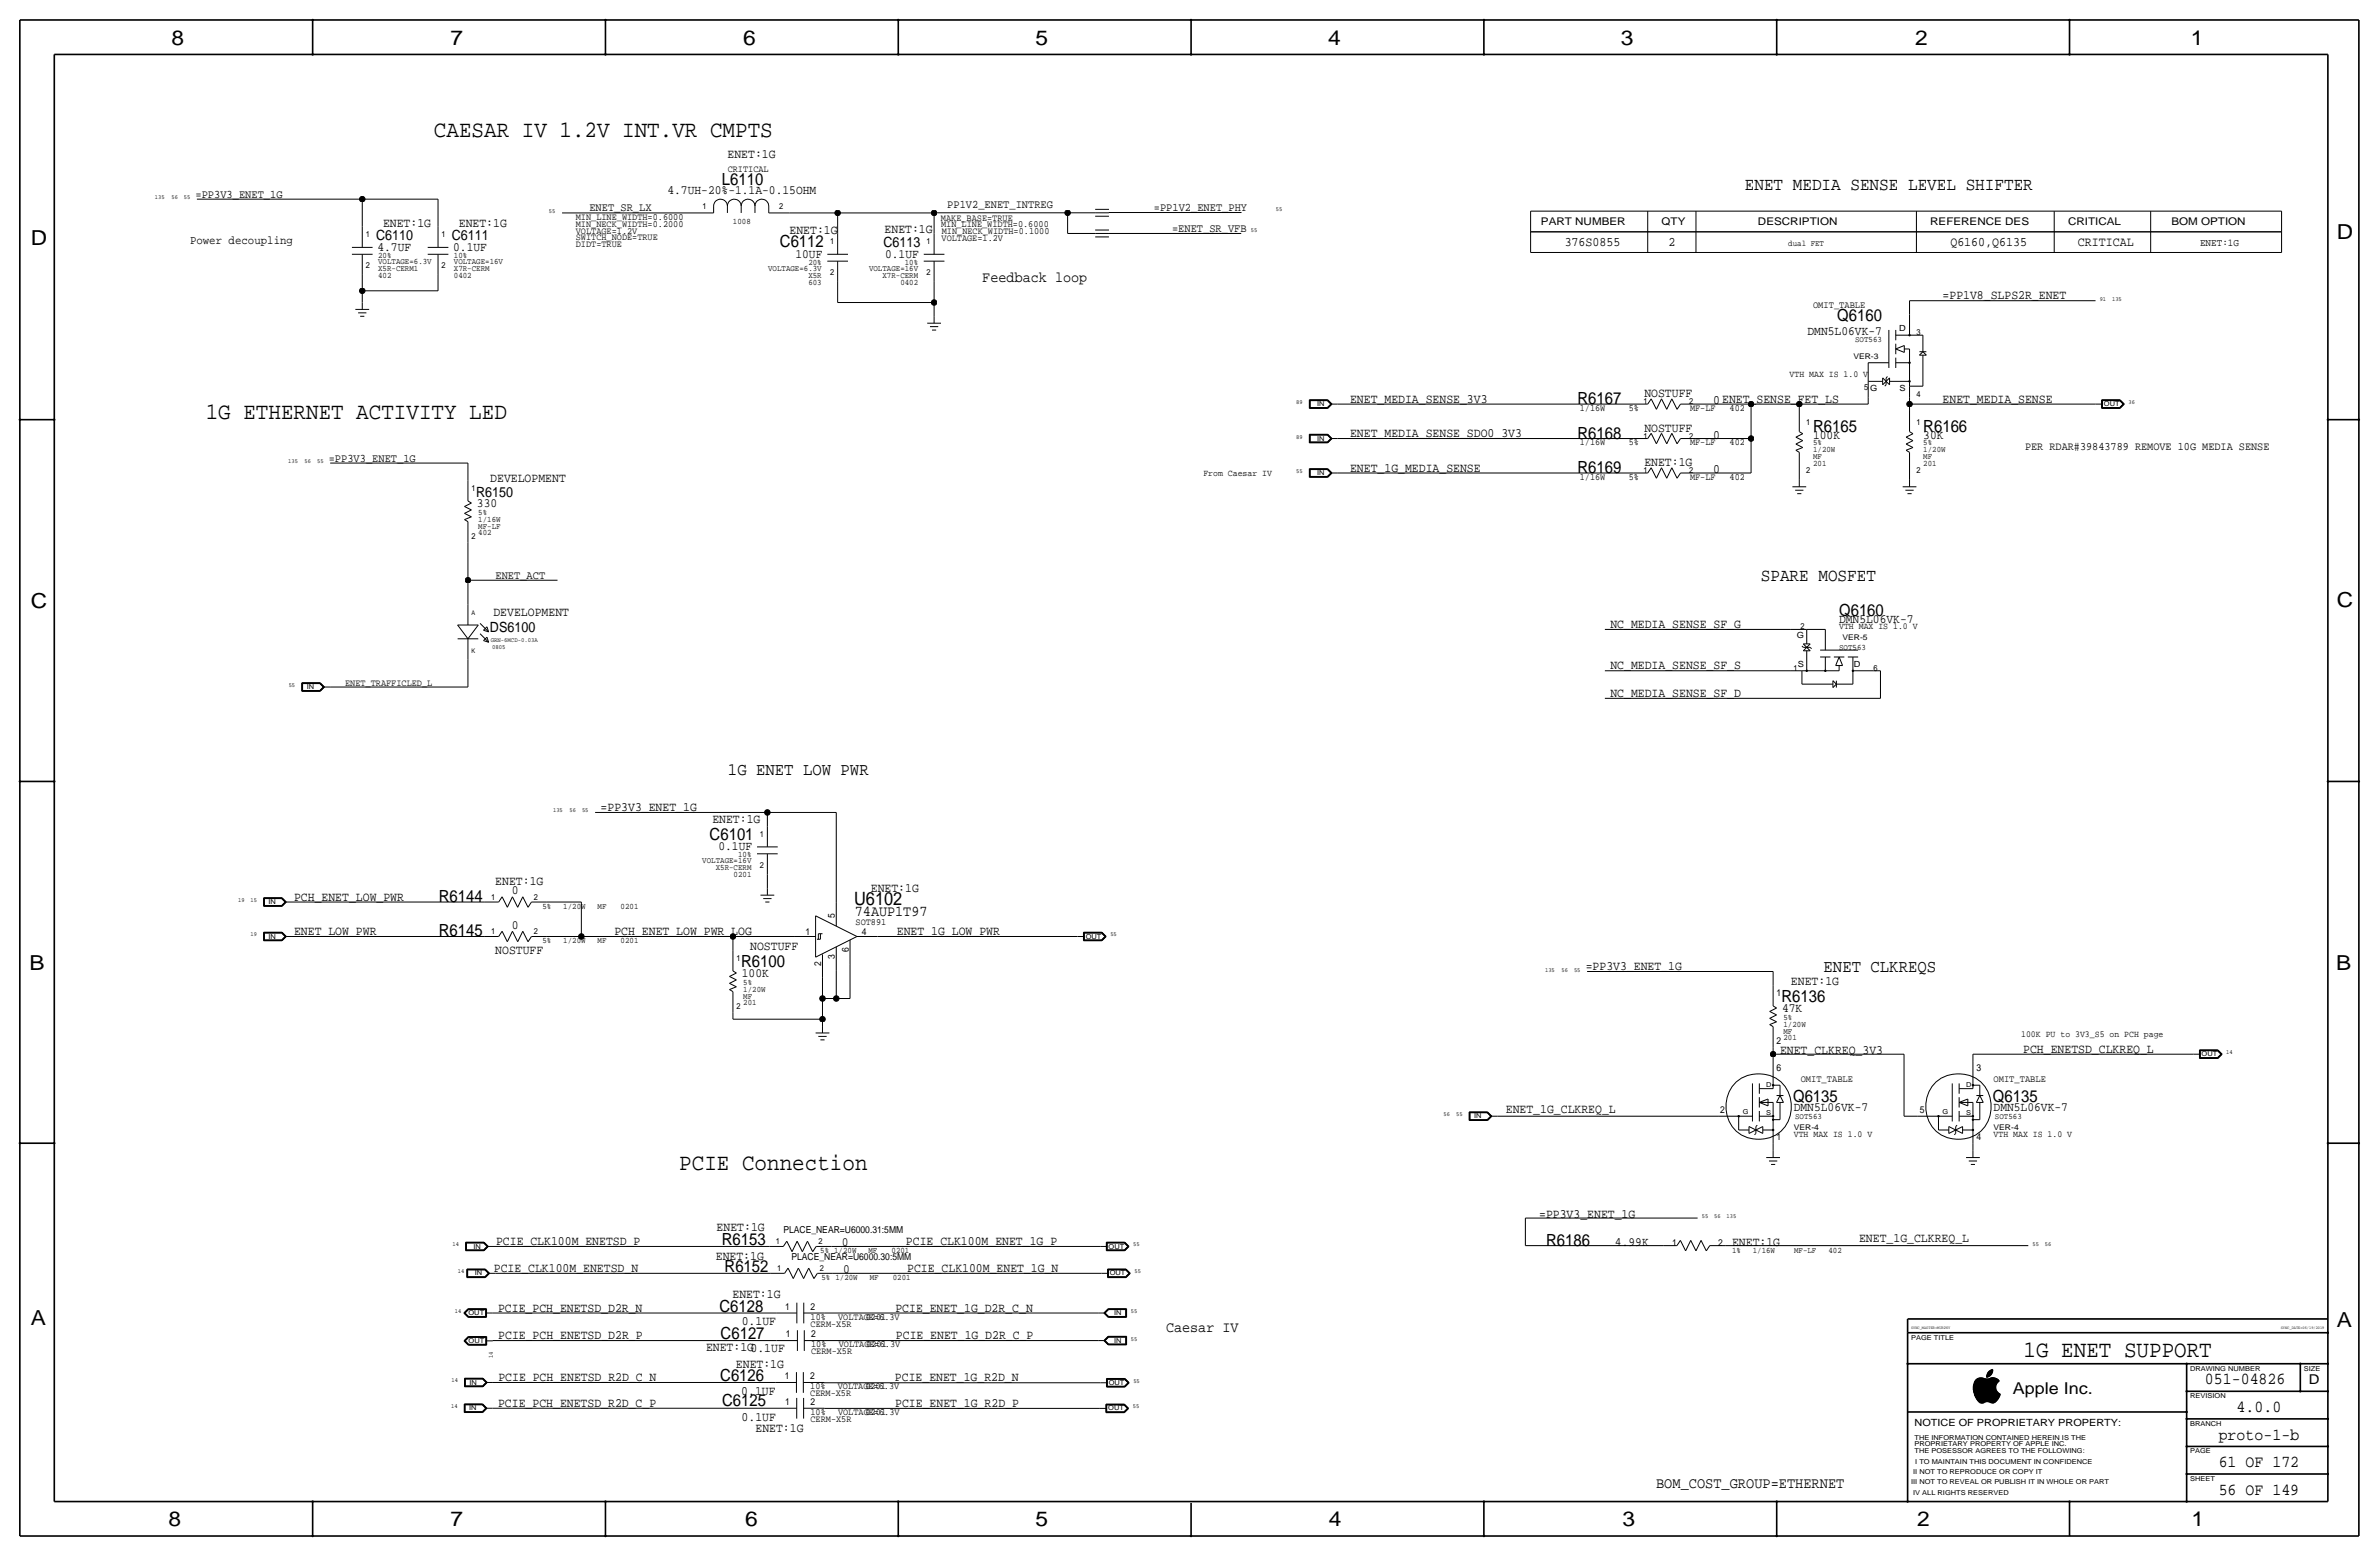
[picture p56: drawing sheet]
<svg xmlns="http://www.w3.org/2000/svg" width="877mm" height="574mm" viewBox="0 0 877 574" stroke-linecap="round" stroke-linejoin="round" font-family="sans-serif">
<defs><g id="words">
<g font-size="8.6">
<text x="160" y="50.5">CAESAR IV 1.2V INT.VR CMPTS</text>
<text x="75.8" y="154.4">1G ETHERNET ACTIVITY LED</text>
<text x="250.4" y="431.1">PCIE Connection</text>
<text x="746" y="500.1">1G ENET SUPPORT</text>
</g>
<g font-size="7.6">
<text x="63.2" y="16.5">8</text>
<text x="166.1" y="16.5">7</text>
<text x="274" y="16.5">6</text>
<text x="381.7" y="16.5">5</text>
<text x="489.7" y="16.5">4</text>
<text x="597.6" y="16.5">3</text>
<text x="706.1" y="16.5">2</text>
<text x="807.7" y="16.5">1</text>
<text x="861.5" y="88.1">D</text>
<text x="11.4" y="90.4">D</text>
<text x="11.4" y="224.3">C</text>
<text x="861.5" y="223.8">C</text>
<text x="10.9" y="357.6">B</text>
<text x="861.3" y="357.4">B</text>
<text x="11.4" y="488.4">A</text>
<text x="861.5" y="489.2">A</text>
<text x="62.2" y="562.6">8</text>
<text x="166.1" y="562.6">7</text>
<text x="274.8" y="562.6">6</text>
<text x="381.7" y="562.6">5</text>
<text x="489.9" y="562.6">4</text>
<text x="598.1" y="562.6">3</text>
<text x="706.8" y="562.6">2</text>
<text x="807.9" y="562.6">1</text>
</g>
<text font-size="6.8" x="314.9" y="333.5">U6102</text>
<g font-size="6.6">
<text x="643.3" y="70.2">ENET MEDIA SENSE LEVEL SHIFTER</text>
<text x="649.2" y="214.2">SPARE MOSFET</text>
</g>
<g font-size="6.5">
<text x="268.4" y="285.5">1G ENET LOW PWR</text>
<text x="672.3" y="358.1">ENET CLKREQS</text>
</g>
<g font-size="6.2">
<text x="266.1" y="68.1">L6110</text>
<text x="287.5" y="91.2">C6112</text>
<text x="677.3" y="118.5">Q6160</text>
<text x="581.6" y="148.9">R6167</text>
<text x="581.6" y="161.6">R6168</text>
<text x="668.4" y="159.1">R6165</text>
<text x="709.1" y="159.1">R6166</text>
<text x="581.6" y="174.3">R6169</text>
<text x="678" y="226.9">Q6160</text>
<text x="261.6" y="309.6">C6101</text>
<text x="161.8" y="332.5">R6144</text>
<text x="161.8" y="345.2">R6145</text>
<text x="273.3" y="356.4">R6100</text>
<text x="656.7" y="369.3">R6136</text>
<text x="661.1" y="406.1">Q6135</text>
<text x="734.7" y="406.1">Q6135</text>
<text x="266.1" y="458.7">R6153</text>
<text x="570" y="459.1">R6186</text>
<text x="267.1" y="468.7">R6152</text>
<text x="265.2" y="483.5">C6128</text>
<text x="265.7" y="493.7">C6127</text>
<text x="265.5" y="509.1">C6126</text>
<text x="812.9" y="510.3">051-04826</text>
<text x="266.2" y="518.4">C6125</text>
<text x="824.6" y="520.4">4.0.0</text>
<text x="818" y="530.6">proto-1-b</text>
<text x="818" y="540.8">61 OF 172</text>
<text x="818" y="550.9">56 OF 149</text>
</g>
<text font-size="6" x="742.1" y="513.9">Apple Inc.</text>
<g font-size="5.6">
<text x="362.2" y="103.9">Feedback loop</text>
<text x="315.2" y="337.6">74AUP1T97</text>
<text x="429.9" y="491.1">Caesar IV</text>
<text x="610.6" y="548.4">BOM_COST_GROUP=ETHERNET</text>
</g>
<g font-size="5.2">
<text x="138.6" y="88.6">C6110</text>
<text x="166.6" y="88.6">C6111</text>
<text x="325.7" y="91.2">C6113</text>
<text x="175.6" y="183.1">R6150</text>
<text x="180.6" y="232.9">DS6100</text>
</g>
<text font-size="5" x="851.2" y="510.3">D</text>
<g font-size="4.8">
<text x="576.8" y="90.5">376S0855</text>
<text x="615.1" y="90.5">2</text>
<text x="719" y="90.5">Q6160,Q6135</text>
<text x="766.1" y="90.5">CRITICAL</text>
</g>
<g font-size="4.7">
<text x="268.2" y="58.2">ENET:1G</text>
<text x="246.1" y="71.6">4.7UH-20%-1.1A-0.15OHM</text>
<text x="141.2" y="83.6">ENET:1G</text>
<text x="169.2" y="83.6">ENET:1G</text>
<text x="291.1" y="86.1">ENET:1G</text>
<text x="326.1" y="85.9">ENET:1G</text>
<text x="139.1" y="92.5">4.7UF</text>
<text x="167.1" y="92.5">0.1UF</text>
<text x="293.2" y="95">10UF</text>
<text x="326.3" y="95">0.1UF</text>
<text x="716.2" y="110.3">=PP1V8_SLPS2R_ENET</text>
<text x="666.4" y="123.5">DMN5L06VK-7</text>
<text x="497.7" y="148.4">ENET_MEDIA_SENSE_3V3</text>
<text x="606.2" y="146.4">NOSTUFF</text>
<text x="631.6" y="148.9">0ENET_SENSE_FET_LS</text>
<text x="716.2" y="148.4">ENET_MEDIA_SENSE</text>
<text x="497.7" y="161.1">ENET_MEDIA_SENSE_SDO0_3V3</text>
<text x="606.2" y="159.1">NOSTUFF</text>
<text x="631.6" y="161.6">0</text>
<text x="668.4" y="161.6">100K</text>
<text x="709.1" y="161.6">30K</text>
<text x="497.7" y="173.8">ENET_1G_MEDIA_SENSE</text>
<text x="606.2" y="171.8">ENET:1G</text>
<text x="180.8" y="177.7">DEVELOPMENT</text>
<text x="631.6" y="174.3">0</text>
<text x="175.8" y="186.9">330</text>
<text x="181.9" y="227.1">DEVELOPMENT</text>
<text x="593.7" y="231.5">NC_MEDIA_SENSE_SF_G</text>
<text x="678" y="229.5">DMN5L06VK-7</text>
<text x="593.7" y="246.7">NC_MEDIA_SENSE_SF_S</text>
<text x="593.7" y="256.9">NC_MEDIA_SENSE_SF_D</text>
<text x="221.4" y="299">=PP3V3_ENET_1G</text>
<text x="262.6" y="303.3">ENET:1G</text>
<text x="264.8" y="313.4">0.1UF</text>
<text x="182.6" y="326.1">ENET:1G</text>
<text x="188.7" y="329.7">0</text>
<text x="321" y="328.7">ENET:1G</text>
<text x="108.4" y="332">PCH_ENET_LOW_PWR</text>
<text x="108.4" y="344.7">ENET_LOW_PWR</text>
<text x="188.7" y="342.4">0</text>
<text x="226.5" y="344.7">PCH_ENET_LOW_PWR_LOG</text>
<text x="330.7" y="344.7">ENET_1G_LOW_PWR</text>
<text x="182.6" y="351.5">NOSTUFF</text>
<text x="276.6" y="350.3">NOSTUFF</text>
<text x="584.6" y="357.6">=PP3V3_ENET_1G</text>
<text x="273.5" y="360.2">100K</text>
<text x="660.3" y="363.1">ENET:1G</text>
<text x="657" y="373.1">47K</text>
<text x="656.2" y="388.6">ENET_CLKREQ_3V3</text>
<text x="745.9" y="388.1">PCH_ENETSD_CLKREQ_L</text>
<text x="555.1" y="410.3">ENET_1G_CLKREQ_L</text>
<text x="661.3" y="409.7">DMN5L06VK-7</text>
<text x="735" y="409.7">DMN5L06VK-7</text>
<text x="567.4" y="449">=PP3V3_ENET_1G</text>
<text x="264.2" y="453.6">ENET:1G</text>
<text x="182.9" y="458.9">PCIE_CLK100M_ENETSD_P</text>
<text x="310.4" y="459.4">0</text>
<text x="334" y="458.9">PCIE_CLK100M_ENET_1G_P</text>
<text x="595.4" y="459.1">4.99K</text>
<text x="638.6" y="459.1">ENET:1G</text>
<text x="685.4" y="457.8">ENET_1G_CLKREQ_L</text>
<text x="263.9" y="464.3">ENET:1G</text>
<text x="182.1" y="468.8">PCIE_CLK100M_ENETSD_N</text>
<text x="310.9" y="469.3">0</text>
<text x="334.5" y="468.8">PCIE_CLK100M_ENET_1G_N</text>
<text x="270" y="478.4">ENET:1G</text>
<text x="183.6" y="483.5">PCIE_PCH_ENETSD_D2R_N</text>
<text x="330.1" y="483.5">PCIE_ENET_1G_D2R_C_N</text>
<text x="273.5" y="488.5">0.1UF</text>
<text x="183.7" y="493.6">PCIE_PCH_ENETSD_D2R_P</text>
<text x="260.3" y="497.9">ENET:1G0.1UF</text>
<text x="330.3" y="493.6">PCIE_ENET_1G_D2R_C_P</text>
<text x="183.7" y="509.1">PCIE_PCH_ENETSD_R2D_C_N</text>
<text x="271.3" y="504.4">ENET:1G</text>
<text x="329.9" y="509.2">PCIE_ENET_1G_R2D_N</text>
<text x="273.3" y="514.1">0.1UF</text>
<text x="183.6" y="518.6">PCIE_PCH_ENETSD_R2D_C_P</text>
<text x="330" y="518.6">PCIE_ENET_1G_R2D_P</text>
<text x="273.4" y="523.6">0.1UF</text>
<text x="278.5" y="528">ENET:1G</text>
</g>
<text font-size="4.4" x="70.1" y="89.9">Power decoupling</text>
<g font-size="4.3">
<text x="72.1" y="72.9">=PP3V3_ENET_1G</text>
<text x="217.3" y="77.7">ENET_SR_LX</text>
<text x="349.2" y="76.7">PP1V2_ENET_INTREG</text>
<text x="425.4" y="77.9">=PP1V2_ENET_PHY</text>
<text x="432.1" y="85.5">=ENET_SR_VFB</text>
<text x="121.2" y="170.2">=PP3V3_ENET_1G</text>
<text x="182.7" y="213.4">ENET_ACT</text>
</g>
<text font-size="4.2" x="746.6" y="165.7">PER RDAR#39843789 REMOVE 10G MEDIA SENSE</text>
<g font-size="3.9">
<text x="568.1" y="82.9">PART NUMBER</text>
<text x="612.5" y="82.9">QTY</text>
<text x="648.1" y="82.9">DESCRIPTION</text>
<text x="711.6" y="82.9">REFERENCE DES</text>
<text x="762.4" y="82.9">CRITICAL</text>
<text x="800.5" y="82.9">BOM OPTION</text>
</g>
<text font-size="3.8" x="811.1" y="90.5">ENET:1G</text>
<text font-size="3.7" x="705.8" y="525.5">NOTICE OF PROPRIETARY PROPERTY:</text>
<g font-size="3.6">
<text x="668.4" y="113.4">OMIT_TABLE</text>
<text x="663.9" y="398.7">OMIT_TABLE</text>
<text x="735" y="398.7">OMIT_TABLE</text>
</g>
<g font-size="3.5">
<text x="268.3" y="63.2">CRITICAL</text>
<text x="212.3" y="83.6">MIN_NECK_WIDTH=0.2000</text>
<text x="212.3" y="81">MIN_LINE_WIDTH=0.6000</text>
<text x="346.9" y="81.3">MAKE_BASE=TRUE</text>
<text x="347" y="83.6">MIN_LINE_WIDTH=0.6000</text>
<text x="212.3" y="86.1">VOLTAGE=1.2V</text>
<text x="212.3" y="88.6">SWITCH_NODE=TRUE</text>
<text x="347.1" y="88.9">VOLTAGE=1.2V</text>
<text x="347.2" y="86.3">MIN_NECK_WIDTH=0.1000</text>
<text x="212.3" y="91.2">DIDT=TRUE</text>
<text x="582.4" y="151.5">1/16W</text>
<text x="600.5" y="151.5">5%</text>
<text x="623.1" y="151.5">MF-LF</text>
<text x="637.6" y="151.5">402</text>
<text x="582.4" y="164.2">1/16W</text>
<text x="600.5" y="164.2">5%</text>
<text x="623.1" y="164.2">MF-LF</text>
<text x="637.6" y="164.2">402</text>
<text x="582.4" y="176.9">1/16W</text>
<text x="600.5" y="176.9">5%</text>
<text x="623.1" y="176.9">MF-LF</text>
<text x="637.6" y="176.9">402</text>
<text x="127.2" y="252.7">ENET_TRAFFICLED_L</text>
<text x="307.8" y="338.3" transform="rotate(-90 307.8 338.3)">5</text>
<text x="315.4" y="340.9">SOT891</text>
<text x="296.9" y="344.7">1</text>
<text x="317.7" y="344.7">4</text>
<text x="307.8" y="353.5" transform="rotate(-90 307.8 353.5)">3</text>
<text x="312.9" y="350.7" transform="rotate(-90 312.9 350.7)">6</text>
<text x="302.7" y="356.1" transform="rotate(-90 302.7 356.1)">2</text>
<text x="655" y="367">1</text>
<text x="655" y="384.8">2</text>
<text x="655" y="394.9">6</text>
<text x="728.6" y="394.9">3</text>
<text x="634.2" y="410.2">2</text>
<text x="707.8" y="410.2">5</text>
<text x="655" y="420.3">1</text>
<text x="728.6" y="420.3">4</text>
<text x="288.8" y="454.4">PLACE_NEAR=U6000.31:5MM</text>
<text x="616.5" y="459.1">1</text>
<text x="633.5" y="459.1">2</text>
<text x="291.8" y="464.3">PLACE_NEAR=U6000.30:5MM</text>
<text x="289.5" y="482.7">1</text>
<text x="298.9" y="482.7">2</text>
<text x="298.9" y="489.1">CERM-X5R</text>
<text x="298.9" y="486.5">10%</text>
<text x="309" y="486.5">VOLTAGE=6.3V</text>
<text x="319.2" y="486.5">0201</text>
<text x="289.7" y="492.9">1</text>
<text x="299.1" y="492.9">2</text>
<text x="299.1" y="496.7">10%</text>
<text x="309.2" y="496.7">VOLTAGE=6.3V</text>
<text x="319.4" y="496.7">0201</text>
<text x="299.1" y="499.2">CERM-X5R</text>
<text x="289.3" y="508.3">1</text>
<text x="298.7" y="508.3">2</text>
<text x="298.7" y="512.1">10%</text>
<text x="298.7" y="514.7">CERM-X5R</text>
<text x="308.9" y="512.1">VOLTAGE=6.3V</text>
<text x="319" y="512.1">0201</text>
<text x="289.4" y="517.8">1</text>
<text x="298.8" y="517.8">2</text>
<text x="298.8" y="521.6">10%</text>
<text x="309" y="521.6">VOLTAGE=6.3V</text>
<text x="319.1" y="521.6">0201</text>
<text x="298.8" y="524.2">CERM-X5R</text>
</g>
<g font-size="3.4">
<text x="659.8" y="138.8">VTH MAX IS 1.0 V</text>
<text x="443.6" y="175.6">From Caesar IV</text>
<text x="678" y="232">VTH MAX IS 1.0 V</text>
<text x="745.1" y="382.2">100K PU to 3V3_S5 on PCH page</text>
<text x="661.3" y="419">VTH MAX IS 1.0 V</text>
<text x="735" y="419">VTH MAX IS 1.0 V</text>
</g>
<g font-size="3.1">
<text x="259" y="77.2">1</text>
<text x="287.2" y="77.2">2</text>
<text x="270.2" y="82.6">1008</text>
<text x="134.8" y="87.4">1</text>
<text x="162.8" y="87.4">1</text>
<text x="306" y="89.9">1</text>
<text x="341.6" y="89.9">1</text>
<text x="139.4" y="95">20%</text>
<text x="167.3" y="95">10%</text>
<text x="659.3" y="90.5">dual FET</text>
<text x="134.8" y="98.8">2</text>
<text x="139.4" y="99.8">X5R-CERM1</text>
<text x="139.4" y="97.3">VOLTAGE=6.3V</text>
<text x="162.8" y="98.8">2</text>
<text x="167.3" y="99.8">X7R-CERM</text>
<text x="167.3" y="97.3">VOLTAGE=16V</text>
<text x="283.2" y="99.8">VOLTAGE=6.3V</text>
<text x="298" y="97.5">20%</text>
<text x="306" y="101.3">2</text>
<text x="320.4" y="99.8">VOLTAGE=16V</text>
<text x="333.6" y="97.5">10%</text>
<text x="341.6" y="101.3">2</text>
<text x="139.4" y="102.4">402</text>
<text x="167.3" y="102.4">0402</text>
<text x="298" y="104.9">603</text>
<text x="298" y="102.4">X5R</text>
<text x="325.3" y="102.4">X7R-CERM</text>
<text x="331.9" y="104.9">0402</text>
<text x="700.2" y="122">D</text>
<text x="706.5" y="123.5">3</text>
<text x="683.9" y="126.1">SOT563</text>
<text x="687.2" y="143.9">5</text>
<text x="605.9" y="148.9">1</text>
<text x="622.7" y="148.9">2</text>
<text x="689.4" y="144.1">G</text>
<text x="700.3" y="144.1">S</text>
<text x="706.5" y="146.4">4</text>
<text x="605.9" y="161.6">1</text>
<text x="622.7" y="161.6">2</text>
<text x="665.9" y="156.6">1</text>
<text x="706.5" y="156.6">1</text>
<text x="668.4" y="166.7">1/20W</text>
<text x="668.4" y="164.2">5%</text>
<text x="709.1" y="166.7">1/20W</text>
<text x="709.1" y="164.2">5%</text>
<text x="668.4" y="169.3">MF</text>
<text x="668.4" y="171.8">201</text>
<text x="709.1" y="169.3">MF</text>
<text x="709.1" y="171.8">201</text>
<text x="605.9" y="174.3">1</text>
<text x="622.7" y="174.3">2</text>
<text x="665.9" y="174.3">2</text>
<text x="706.5" y="174.3">2</text>
<text x="173.8" y="180.8">1</text>
<text x="176.3" y="189.7">5%</text>
<text x="176.3" y="197.4">402</text>
<text x="176.3" y="192.3">1/16W</text>
<text x="176.3" y="194.8">MF-LF</text>
<text x="173.8" y="198.6">2</text>
<text x="663.8" y="232">2</text>
<text x="662.5" y="235.3">G</text>
<text x="678" y="239.6">SOT563</text>
<text x="662.8" y="246">S</text>
<text x="683.4" y="246">D</text>
<text x="661.3" y="247.2">1</text>
<text x="690.7" y="247.2">6</text>
<text x="280.1" y="308.4">1</text>
<text x="272.1" y="316">10%</text>
<text x="258.9" y="318.3">VOLTAGE=16V</text>
<text x="263.9" y="320.8">X5R-CERM</text>
<text x="270.5" y="323.3">0201</text>
<text x="280.1" y="319.8">2</text>
<text x="181" y="331.7">1</text>
<text x="196.8" y="331.7">2</text>
<text x="200" y="335">5%</text>
<text x="207.7" y="335">1/20W</text>
<text x="220.3" y="335">MF</text>
<text x="228.8" y="335">0201</text>
<text x="181" y="344.4">1</text>
<text x="196.8" y="344.4">2</text>
<text x="200" y="347.7">5%</text>
<text x="207.7" y="347.7">1/20W</text>
<text x="220.3" y="347.7">MF</text>
<text x="228.8" y="347.7">0201</text>
<text x="271.5" y="354.1">1</text>
<text x="274" y="365.5">1/20W</text>
<text x="274" y="363">5%</text>
<text x="271.5" y="371.9">2</text>
<text x="274" y="368">MF</text>
<text x="274" y="370.6">201</text>
<text x="657.5" y="375.9">5%</text>
<text x="657.5" y="378.4">1/20W</text>
<text x="657.5" y="383.5">201</text>
<text x="657.5" y="380.9">MF</text>
<text x="661.8" y="412.4">SOT563</text>
<text x="735.5" y="412.4">SOT563</text>
<text x="286" y="458.7">1</text>
<text x="301.8" y="458.7">2</text>
<text x="302.4" y="462">5% 1/20W</text>
<text x="320.2" y="462">MF</text>
<text x="328.7" y="462">0201</text>
<text x="638.6" y="461.7">1%</text>
<text x="646.2" y="461.7">1/16W</text>
<text x="661.4" y="461.7">MF-LF</text>
<text x="674.1" y="461.7">402</text>
<text x="286.5" y="468.6">1</text>
<text x="302.2" y="468.6">2</text>
<text x="302.8" y="471.9">5% 1/20W</text>
<text x="320.6" y="471.9">MF</text>
<text x="329.1" y="471.9">0201</text>
</g>
<g font-size="2.9">
<text x="683.3" y="132.4">VER-3</text>
<text x="679.3" y="235.8">VER-5</text>
<text x="661.3" y="416.5">VER-4</text>
<text x="735" y="416.5">VER-4</text>
</g>
<g font-size="2.5">
<text x="485.6" y="149.7">IN</text>
<text x="775.7" y="149.7">OUT</text>
<text x="485.6" y="162.4">IN</text>
<text x="485.6" y="175.1">IN</text>
<text x="113.1" y="254">IN</text>
<text x="99" y="333.2">IN</text>
<text x="99" y="345.9">IN</text>
<text x="400.3" y="345.9">OUT</text>
<text x="811.7" y="389.3">OUT</text>
<text x="651.2" y="400.8">D</text>
<text x="724.8" y="400.8">D</text>
<text x="543.5" y="412.2">IN</text>
<text x="642.5" y="410.7">G</text>
<text x="651.2" y="410.9">S</text>
<text x="716.2" y="410.7">G</text>
<text x="724.8" y="410.9">S</text>
<text x="174.5" y="460.2">IN</text>
<text x="408.7" y="460.2">OUT</text>
<text x="175" y="470.1">IN</text>
<text x="409.1" y="470.1">OUT</text>
<text x="172.7" y="484.7">OUT</text>
<text x="410.8" y="484.7">IN</text>
<text x="172.8" y="495">OUT</text>
<text x="410.8" y="494.9">IN</text>
<text x="704.5" y="493.8">PAGE TITLE</text>
<text x="807.4" y="505.2">DRAWING NUMBER</text>
<text x="849.3" y="505.2">SIZE</text>
<text x="173.1" y="510.3">IN</text>
<text x="408.8" y="510.4">OUT</text>
<text x="807.4" y="515.4">REVISION</text>
<text x="173" y="519.8">IN</text>
<text x="408.6" y="519.9">OUT</text>
<text x="807.4" y="525.5">BRANCH</text>
<text x="705.8" y="533.1">PROPRIETARY PROPERTY OF APPLE INC.</text>
<text x="705.8" y="530.6">THE INFORMATION CONTAINED HEREIN IS THE</text>
<text x="705.8" y="535.7">THE POSESSOR AGREES TO THE FOLLOWING:</text>
<text x="706.1" y="539.5">I TO MAINTAIN THIS DOCUMENT IN CONFIDENCE</text>
<text x="807.4" y="535.7">PAGE</text>
<text x="705.3" y="543.3">II NOT TO REPRODUCE OR COPY IT</text>
<text x="807.4" y="545.8">SHEET</text>
<text x="704.5" y="547.1">III NOT TO REVEAL OR PUBLISH IT IN WHOLE OR PART</text>
<text x="705.3" y="550.9">IV ALL RIGHTS RESERVED</text>
</g>
<g font-size="2.3">
<text x="57.1" y="73.4">135</text>
<text x="63.2" y="73.4">56</text>
<text x="67.8" y="73.4">55</text>
<text x="470.4" y="77.9">55</text>
<text x="202.4" y="78.5">55</text>
<text x="461.2" y="85.5">55</text>
<text x="774.1" y="110.8">91</text>
<text x="778.7" y="110.8">135</text>
<text x="477.9" y="148.9">89</text>
<text x="784.7" y="148.9">36</text>
<text x="477.9" y="161.6">89</text>
<text x="106.2" y="170.7">135</text>
<text x="112.3" y="170.7">56</text>
<text x="116.9" y="170.7">55</text>
<text x="477.9" y="174.3">55</text>
<text x="173.8" y="226.6">A</text>
<text x="180.9" y="236.5">GRN-6MCD-0.03A</text>
<text x="181.4" y="239.3">0805</text>
<text x="173.8" y="240.5">K</text>
<text x="106.4" y="253.2">55</text>
<text x="203.9" y="299.5">135</text>
<text x="210" y="299.5">56</text>
<text x="214.6" y="299.5">55</text>
<text x="87.8" y="332.5">19</text>
<text x="92.4" y="332.5">15</text>
<text x="92.4" y="345.2">19</text>
<text x="409.3" y="345.2">55</text>
<text x="569.6" y="358.1">135</text>
<text x="575.7" y="358.1">56</text>
<text x="580.3" y="358.1">55</text>
<text x="820.8" y="388.6">14</text>
<text x="532.2" y="411.4">56</text>
<text x="536.8" y="411.4">55</text>
<text x="627.4" y="449">55</text>
<text x="632" y="449">56</text>
<text x="636.5" y="449">135</text>
<text x="166.8" y="459.4">14</text>
<text x="417.8" y="459.4">55</text>
<text x="749.3" y="459.1">55</text>
<text x="753.9" y="459.1">56</text>
<text x="168.8" y="469.3">14</text>
<text x="418.2" y="469.3">55</text>
<text x="167.7" y="484">14</text>
<text x="416.9" y="484">55</text>
<text x="416.9" y="494.1">55</text>
<text x="181.7" y="500.5" transform="rotate(-90 181.7 500.5)">14</text>
<text x="166.4" y="509.6">14</text>
<text x="417.8" y="509.7">55</text>
<text x="166.3" y="519.1">14</text>
<text x="417.6" y="519.1">55</text>
</g>
<g font-size="1.5">
<text x="704.5" y="490">SYNC_MASTER=MURPHY</text>
<text x="840.9" y="490">SYNC_DATE=06/19/2019</text>
</g>
</g></defs>
<g fill="none" stroke="#000" stroke-width=".37">
<path d="M72.6 73.4h61zM133.6 73.4h27.9zM133.6 73.4v10.2zM161.5 73.4v10.2zM207.2 78.5h48.3zM255.5 78.5h7.6zM263.1 75.9v2.6zM263.1 75.9a2.54 2.54 0 0 1 2.5-2.5 2.54 2.54 0 0 1 2.6 2.5 2.54 2.54 0 0 1 2.5-2.5 2.54 2.54 0 0 1 2.6 2.5 2.54 2.54 0 0 1 2.5-2.5 2.54 2.54 0 0 1 2.5 2.5 2.54 2.54 0 0 1 2.6-2.5 2.54 2.54 0 0 1 2.5 2.5M268.2 75.9v2.6zM273.3 75.9v2.6zM278.3 75.9v2.6zM283.4 75.9v2.6z"/>
<path d="M283.4 78.5h7.6zM291 78.5h17.8zM308.8 78.5h35.6zM308.8 78.5v7.6zM344.4 78.4h49.2zM344.4 78.4h.1M344.4 78.5v7.6zM393.6 78.4v7.7zM393.6 78.4h10.2zM403.8 79.7h5zM403.8 78.4h5zM403.8 77.2h5z"/>
<path d="M408.8 78.3h48.9zM408.8 78.3h.1M564.3 77.8v7.6zM564.3 77.8h276.8zM607.5 77.8v7.6zM625.2 77.8v7.6zM706.5 77.8v7.6zM757.3 77.8v7.6zM792.9 77.8v7.6zM841.1 77.8v7.6zM129.7 91.2h7.7zM129.7 93.7h7.7z"/>
<path d="M133.6 83.6v7.6zM133.6 93.7v7.6zM157.7 91.2h7.6zM157.7 93.7h7.6zM161.5 83.6v7.6zM161.5 93.7v7.6zM305 93.7h7.6zM305 96.3h7.6zM308.8 86.1v7.6zM308.8 96.3v7.6zM340.6 93.7h7.6zM340.6 96.3h7.6z"/>
<path d="M344.4 86.1v7.6zM344.4 96.3v7.6zM393.6 86.1h10.2zM403.8 87.3h5zM403.8 86.1h5zM403.8 84.8h5zM408.8 86.1h48.8zM564.3 85.4h276.8zM564.3 85.4v7.7zM564.3 93.1h276.8zM607.5 85.4v7.7zM625.2 85.4v7.7z"/>
<path d="M706.5 85.4v7.7zM757.3 85.4v7.7zM792.9 85.4v7.7zM841.1 85.4v7.7zM131 114h5.1zM132 115.3h3.1zM132.8 116.6h1.5zM133.6 107.2h27.9zM133.6 101.3v5.9zM133.6 107.2v4.3zM133.6 111.5v2.5zM161.5 101.3v5.9z"/>
<path d="M308.8 111.5h35.6zM308.8 103.9v7.6zM341.8 119.1h5.1zM344.4 103.9v7.6zM344.4 111.5v5.1zM344.4 116.6v2.5zM704 110.8h68.6zM704 110.8v5.1zM704 115.9v7.6zM342.8 120.4h3.1zM343.6 121.7h1.5zM688.7 133.7h7.7z"/>
<path d="M688.7 133.7v6.8zM694.1 139.3l2.5 2.5zM694.1 139.3v2.5zM695.4 139.3v2.5zM695.9 138.8l-.5 .5zM696.4 121.6v14zM696.6 139.3v2.5zM698.9 133.7h5.1zM698.9 128.6l3.2-1.2zM698.9 128.6l3.2 1.3zM698.9 126.7v3.9zM698.9 123.5h10z"/>
<path d="M698.9 121.6v3.8zM698.9 131.8v3.8zM702.1 128.6h1.9zM702.1 127.4v2.5zM704 128.6v13.7zM707.6 130.9h2.6zM707.6 129.6h2.6zM708.9 129.6l1.3 1.3zM708.9 129.6l-1.3 1.3zM708.9 123.5v6.1zM708.9 130.9v11.4zM482.7 147.4h6.8z"/>
<path d="M482.7 147.4v3.1zM482.7 150.5h6.8zM482.8 147.5h6.7zM482.8 147.5v2.9zM482.8 150.4h6.7zM482.9 147.6h6.5zM482.9 147.6v2.7zM482.9 150.3h6.5zM483 147.7h6.4zM483 147.7v2.5zM483 150.2h6.4zM489.4 147.7l1.2 1.2z"/>
<path d="M489.4 150.2l1.2-1.3zM489.4 147.6l1.4 1.3zM489.5 147.5l1.4 1.4zM489.5 150.4l1.4-1.5zM489.5 147.4l1.6 1.5zM489.5 150.5l1.6-1.6zM490.6 148.9h2.6zM490.8 148.9l-1.4 1.4zM493.2 148.9h109.2zM602.4 148.9h5.1zM608.7 159.7l-1.2 1.9zM608.7 159.7l2 3.9z"/>
<path d="M608.7 147l-1.2 1.9zM608.7 147l2 3.9zM612.5 159.7l-1.8 3.9zM612.5 159.7l2 3.9zM612.5 147l-1.8 3.9zM612.5 147l2 3.9zM616.4 159.7l1.9 3.9zM616.4 159.7l-1.9 3.9zM616.4 147l1.9 3.9zM616.4 147l-1.9 3.9zM619.6 148.9h5.6zM619.6 148.9l-1.3 2z"/>
<path d="M625.2 148.9h20.4zM645.6 148.9v12.7zM645.6 148.9h17.7zM663.3 148.9h25.4zM663.3 148.9v2.6zM663.3 151.5v7.6zM663.3 159.1l1.3 .8zM688.7 146.4v2.5zM688.7 140.6h5.4zM688.7 140.6v5.8zM688.7 140.6h.1M694.1 141.8l2.5-2.5z"/>
<path d="M695.4 141.8l-.6 .5zM696.6 140.6h7.4zM704 148.9h68.6zM704 146.4v2.5zM704 148.9v2.6zM704 151.5v7.6zM704 159.1l1.3 .8zM704 142.3h4.9zM704 142.4v4zM704 142.4h.1M772.6 148.9h2.5zM774.8 147.4h6.8z"/>
<path d="M774.8 147.4v3.1zM774.8 150.5h6.8zM774.9 147.5h6.7zM774.9 147.5v2.9zM774.9 150.4h6.7zM775 147.6h6.5zM775 147.6v2.7zM775 150.3h6.5zM775.1 147.7h6.4zM775.1 147.7v2.5zM775.1 150.2h6.4zM781.5 147.7l1.2 1.2z"/>
<path d="M781.5 147.6l1.4 1.3zM781.5 150.3l1.4-1.4zM781.6 150.4l1.4-1.5zM781.6 147.5l1.4 1.4zM781.6 147.4l1.6 1.5zM781.6 150.5l1.6-1.6zM782.7 148.9l-1.2 1.3zM121.7 170.7h50.8zM172.5 170.7v6.3zM172.5 177v7.7zM482.7 172.8h6.8zM482.7 172.8v3.1z"/>
<path d="M482.7 175.9h6.8zM482.7 160.1h6.8zM482.7 160.1v3.1zM482.7 163.2h6.8zM482.8 172.9h6.7zM482.8 172.9v2.9zM482.8 175.8h6.7zM482.8 160.2h6.7zM482.8 160.2v2.9zM482.8 163.1h6.7zM482.9 173h6.5zM482.9 173v2.7z"/>
<path d="M482.9 175.7h6.5zM482.9 160.3h6.5zM482.9 160.3v2.7zM482.9 163h6.5zM483 173.1h6.4zM483 173.1v2.5zM483 175.6h6.4zM483 160.4h6.4zM483 160.4v2.5zM483 162.9h6.4zM489.4 173.1l1.2 1.2zM489.4 175.6l1.2-1.3z"/>
<path d="M489.4 160.4l1.2 1.2zM489.4 162.9l1.2-1.3zM489.4 173l1.4 1.3zM489.4 160.3l1.4 1.3zM489.5 172.9l1.4 1.4zM489.5 175.8l1.4-1.5zM489.5 160.2l1.4 1.4zM489.5 163.1l1.4-1.5zM489.5 172.8l1.6 1.5zM489.5 160.1l1.6 1.5zM490.6 174.3h2.6zM490.6 161.6h2.6z"/>
<path d="M490.8 174.3l-1.4 1.4zM490.8 161.6l-1.4 1.4zM491.1 174.3l-1.6 1.6zM491.1 161.6l-1.6 1.6zM493.2 174.3h109.2zM493.2 161.6h109.2zM602.4 174.3h5.1zM602.4 161.6h5.1zM608.7 172.4l-1.2 1.9zM608.7 172.4l2 3.9zM612.5 172.4l-1.8 3.9zM612.5 172.4l2 3.9z"/>
<path d="M616.4 172.4l1.9 3.9zM616.4 172.4l-1.9 3.9zM619.6 174.3h5.6zM619.6 174.3l-1.3 2zM619.6 161.6h5.6zM619.6 161.6l-1.3 2zM625.2 174.3h20.4zM625.2 161.6h20.4zM645.6 161.6v12.7zM660.8 179.4h5.1zM662.1 166l1.2 .7zM662.1 166l2.5-1.1z"/>
<path d="M662.1 163.7l2.5 1.2zM662.1 163.7l2.5-1.3zM662.1 161.1l2.5 1.3zM662.1 161.1l2.5-1.2zM663.3 174.3v2.6zM663.3 176.9v2.5zM663.3 166.7v7.6zM701.4 179.4h5.1zM702.7 166l1.3 .7zM702.7 166l2.6-1.1zM702.7 163.7l2.6 1.2zM702.7 163.7l2.6-1.3z"/>
<path d="M702.7 161.1l2.6 1.3zM702.7 161.1l2.6-1.2zM704 174.3v2.6zM704 176.9v2.5zM704 166.7v7.6zM171.2 191.5l1.3 .8zM171.2 191.5l2.6-1zM171.2 189.2l2.6 1.3zM171.2 189.2l2.6-1.2zM171.2 186.7l2.6 1.3zM171.2 186.7l2.6-1.3zM172.5 199.9v14z"/>
<path d="M172.5 192.3v7.6zM172.5 184.7l1.3 .7zM661.8 180.7h3.1zM662.6 182h1.5zM702.5 180.7h3zM703.2 182h1.5zM172.5 213.9h33zM172.5 213.9v8.9zM168.7 230.4l3.8 5.1zM168.7 230.4h7.6zM168.7 235.5h7.6zM172.5 222.8v7.6z"/>
<path d="M172.5 235.5v7.6zM176.3 230.4l-3.8 5.1zM177 229.8l3.1 3.1zM177 233.6l3.1 3.1zM178.3 232.3l1.8 .6zM178.3 236.1l1.2-1.3zM178.3 236.1l1.8 .6zM179.5 231l.6 1.9zM179.5 231l-1.2 1.3zM179.5 234.8l.6 1.9zM591.7 232h68.5zM660.2 232h5.8z"/>
<path d="M664.3 238.1l.5 .5zM664.8 238.6h2.6zM664.8 237.3l2.6 2.6zM664.8 239.9h2.6zM664.8 237.3h2.6zM664.8 239.9l2.6-2.6zM666 232h.1M666.1 232v5.3zM666.1 239.9v7.3zM666.1 232h6.8zM667.4 238.6l.5 .5zM671 239.6h14z"/>
<path d="M672.9 232v7.6zM111.3 251.7v3.1zM111.3 254.8h6.8zM111.3 251.7h6.8zM111.4 251.8h6.6zM111.4 251.8v2.9zM111.4 254.7h6.6zM111.5 251.9h6.5zM111.5 251.9v2.7zM111.5 254.6h6.5zM111.6 252h6.3zM111.6 252v2.5z"/>
<path d="M111.6 254.5h6.3zM117.9 252l1.3 1.2zM117.9 254.5l1.3-1.3zM118 251.9l1.3 1.3zM118 251.8l1.5 1.4zM118 254.7l1.5-1.5zM118.1 251.7l1.5 1.5zM119.2 253.2h2.5zM119.3 253.2l-1.3 1.4zM119.6 253.2l-1.5 1.6zM121.7 253.2h50.8zM172.5 243.1v10.1z"/>
<path d="M591.7 257.4h101.6zM591.7 247.2h68.5zM660.2 247.2h4.1zM664.3 247.2h.1M664.3 252.2h11.4zM664.3 247.2v5zM664.4 247.2h13.6zM671 242.2h3.8zM672.9 242.2v5zM675.7 253.4l1.3-1.2zM675.7 250.9l1.3 1.3zM675.7 250.9v2.5z"/>
<path d="M676.1 242.2h3.9zM676.8 245.3h2.5zM677 252.2h6.1zM677 250.9v2.5zM678 242.2l-1.2 3.1zM678 242.2l1.3 3.1zM678 245.3v1.9zM681.2 242.2h3.8zM683.1 242.2v10zM683.1 247.2h7.6zM690.7 247.2h2.6zM693.3 247.2v10.2z"/>
<path d="M219.4 299.5h63.5zM282.9 299.5h25.4zM282.9 299.5v5zM308.3 299.5v33zM279.1 312.2h7.6zM279.1 314.7h7.6zM282.9 304.5v7.7zM282.9 314.7v7.6zM97.2 330.9v3.2zM97.2 334.1h6.8zM97.2 330.9h6.8zM97.3 331h6.6z"/>
<path d="M97.3 331v3zM97.3 334h6.6zM97.4 331.1h6.5zM97.4 331.1v2.8zM97.4 333.9h6.5zM97.5 331.2h6.3zM97.5 331.2v2.6zM97.5 333.8h6.3zM103.8 331.2l1.3 1.3zM103.9 331.1l1.4 1.4zM103.9 331l1.5 1.5zM104 330.9l1.6 1.6z"/>
<path d="M105.1 332.5h2.5zM105.1 332.5l-1.3 1.3zM105.3 332.5l-1.4 1.4zM105.4 332.5l-1.5 1.5zM105.6 332.5l-1.6 1.6zM107.6 332.5h71.2zM178.8 332.5h5zM185.1 330.6l-1.3 1.9zM185.1 330.6l1.9 3.8zM188.9 330.6l-1.9 3.8zM188.9 330.6l2 3.8zM192.7 330.6l2 3.8z"/>
<path d="M192.7 330.6l-1.8 3.8zM195.9 332.5h5.7zM195.9 332.5l-1.2 1.9zM201.6 332.5h12.7zM214.3 332.5v12.7zM280.4 329.9h5zM281.4 331.2h3zM282.1 332.5h1.6zM282.9 322.3v5.1zM282.9 327.4v2.5zM300.7 337.6v15.2zM300.7 337.6l15.2 7.6z"/>
<path d="M308.3 332.5v8.9zM97.2 343.6v3.2zM97.2 346.8h6.8zM97.2 343.6h6.8zM97.3 343.7h6.6zM97.3 343.7v3zM97.3 346.7h6.6zM97.4 343.8h6.5zM97.4 343.8v2.8zM97.4 346.6h6.5zM97.5 343.9h6.3zM97.5 343.9v2.6z"/>
<path d="M97.5 346.5h6.3zM103.8 343.9l1.3 1.3zM103.9 343.8l1.4 1.4zM103.9 343.7l1.5 1.5zM104 343.6l1.6 1.6zM105.1 345.2h2.5zM105.1 345.2l-1.3 1.3zM105.3 345.2l-1.4 1.4zM105.4 345.2l-1.5 1.5zM105.6 345.2l-1.6 1.6zM107.6 345.2h71.2zM178.8 345.2h5z"/>
<path d="M185.1 343.3l-1.3 1.9zM185.1 343.3l1.9 3.8zM188.9 343.3l-1.9 3.8zM188.9 343.3l2 3.8zM192.7 343.3l2 3.8zM192.7 343.3l-1.8 3.8zM195.9 345.2h5.7zM195.9 345.2l-1.2 1.9zM201.6 345.2h12.7zM214.3 345.2h55.9zM268.9 359.9l2.6 1.3zM268.9 359.9l2.6-1.3z"/>
<path d="M270.2 345.2h22.9zM270.2 345.2v5.1zM270.2 350.3v7.6zM270.2 357.9l1.3 .7zM293.1 345.2h7.6zM300.7 352.8l15.2-7.6zM301.2 346.2h1.3zM301.7 344.2v2zM301.7 344.2h1.5zM302.5 344.2v2zM303.2 351.8v8.6zM308.3 357.9v10.1z"/>
<path d="M308.3 349v8.9zM313.4 355.3v12.7zM313.4 346.5v8.8zM315.9 345.2h7.6zM323.5 345.2h73.7zM397.2 345.2h2.5zM399.4 343.6h6.8zM399.4 343.6v3.2zM399.4 346.8h6.8zM399.5 343.7h6.7zM399.5 343.7v3zM399.5 346.7h6.7z"/>
<path d="M399.6 343.8h6.5zM399.6 343.8v2.8zM399.6 346.6h6.5zM399.7 343.9h6.4zM399.7 343.9v2.6zM399.7 346.5h6.4zM406.1 343.9l1.3 1.3zM406.1 343.8l1.4 1.4zM406.2 346.7l1.5-1.5zM406.2 343.7l1.5 1.5zM406.2 343.6l1.6 1.6zM407.4 345.2l-1.3 1.3z"/>
<path d="M407.5 345.2l-1.4 1.4zM407.8 345.2l-1.6 1.6zM585.1 358.1h68.6zM653.7 358.1v5.1zM268.9 364.7l1.3 .8zM268.9 364.7l2.6-1zM268.9 362.5l2.6 1.2zM268.9 362.5l2.6-1.3zM270.2 375.7h33zM270.2 373.1v2.6zM270.2 365.5v7.6zM303.2 368h5.1z"/>
<path d="M303.2 360.4v7.6zM303.2 368v7.7zM303.2 375.7v2.5zM303.2 378.2v2.5zM308.3 368h5.1zM652.4 377.6l1.3 .8zM652.4 377.6l2.6-1zM652.4 375.4l2.6 1.2zM652.4 375.4l2.6-1.3zM652.4 372.8l2.6 1.3zM652.4 372.8l2.6-1.2zM653.7 378.4v7.6z"/>
<path d="M653.7 363.2v7.6zM653.7 370.8l1.3 .8zM300.7 380.7h5.1zM301.7 382h3zM302.5 383.3h1.5zM640.2 398.8a12.2 12.2 0 0 1 20 6.7 12 12 0 0 1-15.7 13.9 12.3 12.3 0 0 1-4.3-20.6zM646.1 399.3v14.1zM648.6 399.3v3.8zM653.7 388.6h48.3zM653.7 388.6v2.5zM653.7 386v2.6zM653.7 400h2.5z"/>
<path d="M653.7 391.1v10.2zM656.2 400v3.8zM702 388.6v22.8zM713.8 398.8a12.2 12.2 0 0 1 20.1 6.7 12 12 0 0 1-15.7 13.9 12.3 12.3 0 0 1-4.4-20.6zM719.7 399.3v14.1zM722.3 399.3v3.8zM727.4 388.6h81.2zM727.4 388.6v2.5zM727.4 400h2.5zM727.4 391.1v10.2zM729.9 400v3.8zM808.6 388.6h2.6z"/>
<path d="M810.9 387h6.8zM810.9 390.1h6.8zM810.9 387v3.1zM811 387.1h6.6zM811 387.1v2.9zM811 390h6.6zM811.1 387.2h6.5zM811.1 387.2v2.7zM811.1 389.9h6.5zM811.2 387.3h6.3zM811.2 387.3v2.5zM811.2 389.8h6.3z"/>
<path d="M817.5 387.3l1.3 1.3zM817.6 387.2l1.3 1.4zM817.6 389.9l1.3-1.3zM817.6 387.1l1.5 1.5zM817.6 390l1.5-1.4zM817.7 387l1.6 1.6zM817.7 390.1l1.6-1.5zM818.8 388.6l-1.3 1.2zM541.6 409.9v3.1zM541.6 413h6.8zM541.6 409.9h6.8zM541.7 410h6.7z"/>
<path d="M541.7 410v2.9zM541.7 412.9h6.7zM541.8 410.1h6.5zM541.8 410.1v2.7zM541.8 412.8h6.5zM541.9 410.2h6.4zM541.9 410.2v2.5zM541.9 412.7h6.4zM548.3 410.2l1.3 1.2zM548.3 410.1l1.4 1.3zM548.3 412.8l1.4-1.4zM548.4 410l1.5 1.4z"/>
<path d="M548.4 412.9l1.5-1.5zM548.4 409.9l1.6 1.5zM549.6 411.4h2.5zM549.6 411.4l-1.3 1.3zM550 411.4l-1.6 1.6zM552.1 411.4h81.3zM633.4 411.4h12.7zM641 416.5h3.8zM641 411.4v5.1zM644.8 417.8l5.1-2.6zM644.8 415.2v2.6zM644.8 415.2l5.1 2.6z"/>
<path d="M647.3 417.8l-.5 .5zM647.3 415.2l.6-.5zM647.3 415.2v2.6zM648.6 411.4h5.1zM648.6 401.3h5.1zM648.6 406.3h5.1zM648.6 406.3l3.2 1.3zM648.6 406.3l3.2-1.2zM648.6 404.4v3.8zM648.6 409.5v3.9zM649.9 416.5h3.8zM649.9 415.2v2.6z"/>
<path d="M651.8 405.1v2.5zM653.7 412.7h2.5zM653.7 406.3v15.3zM655 406.3h2.5zM655 403.8h2.5zM656.2 403.8l1.3 2.5zM656.2 403.8l-1.2 2.5zM656.2 406.3v6.4zM702 411.4h5zM707 411.4h12.7zM714.7 416.5h3.8zM714.7 411.4v5.1z"/>
<path d="M718.5 417.8l5-2.6zM718.5 415.2v2.6zM718.5 415.2l5 2.6zM721 417.8l-.5 .5zM721 415.2v2.6zM721.5 414.7l-.5 .5zM722.3 411.4h5.1zM722.3 401.3h5.1zM722.3 406.3h5.1zM722.3 406.3l3.2 1.3zM722.3 406.3l3.2-1.2zM722.3 404.4v3.8z"/>
<path d="M722.3 409.5v3.9zM723.5 416.5h3.9zM723.5 415.2v2.6zM725.5 405.1v2.5zM727.4 412.7h2.5zM727.4 406.3v15.3zM728.6 406.3h2.6zM728.6 403.8h2.6zM729.9 403.8l1.3 2.5zM729.9 403.8l-1.3 2.5zM729.9 406.3v6.4zM651.2 426.7h5z"/>
<path d="M652.2 427.9h3zM652.9 429.2h1.6zM653.7 421.6v2.5zM653.7 424.1v2.6zM724.8 426.7h5.1zM725.8 427.9h3.1zM726.6 429.2h1.5zM727.4 421.6v2.5zM727.4 424.1v2.6zM171.7 457.9h6.8zM171.7 457.9v3.1zM171.8 458h6.6z"/>
<path d="M171.8 458v2.9zM171.9 458.1h6.5zM171.9 458.1v2.7zM172 458.2h6.3zM172 458.2v2.5zM178.3 458.2l1.3 1.2zM178.4 458.1l1.3 1.3zM178.4 458l1.5 1.4zM178.5 457.9l1.5 1.5zM179.6 459.4h2.5zM179.6 459.4l-1.3 1.3zM179.9 459.4l-1.5 1.5z"/>
<path d="M180 459.4l-1.5 1.6zM182.1 459.4h101.6zM283.7 459.4h5.1zM290.1 457.5l-1.3 1.9zM290.1 457.5l1.9 3.9zM293.9 457.5l-1.9 3.9zM293.9 457.5l1.9 3.9zM297.7 457.5l1.9 3.9zM297.7 457.5l-1.9 3.9zM300.9 459.4h5.7zM300.9 459.4l-1.3 2zM306.6 459.4h99z"/>
<path d="M405.6 459.4h2.6zM407.9 457.9h6.8zM407.9 457.9v3.1zM408 458h6.6zM408 458v2.9zM408.1 458.1h6.5zM408.1 458.1v2.7zM408.2 458.2h6.3zM408.2 458.2v2.5zM414.5 458.2l1.3 1.2zM414.6 458.1l1.4 1.3zM414.6 458l1.5 1.4z"/>
<path d="M414.7 457.9l1.6 1.5zM415.8 459.4l-1.3 1.3zM562.4 449h63.5zM562.4 449v10.1zM562.4 459.1h50.8zM613.2 459.1h5zM619.5 457.2l-1.3 1.9zM619.5 457.2l1.9 3.9zM623.3 457.2l-1.9 3.9zM623.3 457.2l1.9 3.9zM627.1 457.2l2 3.9zM627.1 457.2l-1.9 3.9z"/>
<path d="M630.3 459.1h5.7zM630.3 459.1l-1.2 2zM636 459.1h111.8zM171.7 461h6.8zM171.8 460.9h6.6zM171.9 460.8h6.5zM172 460.7h6.3zM172.1 467.8h6.8zM172.1 467.8v3.1zM172.1 470.9h6.8zM172.2 467.9h6.7zM172.2 467.9v2.9z"/>
<path d="M172.2 470.8h6.7zM172.3 468h6.5zM172.3 468v2.7zM172.3 470.7h6.5zM172.4 468.1h6.4zM172.4 468.1v2.5zM172.4 470.6h6.4zM178.4 460.8l1.3-1.4zM178.8 468.1l1.2 1.2zM178.8 468l1.4 1.3zM178.8 470.7l1.4-1.4zM178.9 467.9l1.4 1.4z"/>
<path d="M178.9 470.8l1.4-1.5zM178.9 467.8l1.6 1.5zM180 469.3h2.6zM180 469.3l-1.2 1.3zM180.5 469.3l-1.6 1.6zM182.6 469.3h101.6zM284.2 469.3h5.1zM290.5 467.4l-1.2 1.9zM290.5 467.4l2 3.9zM294.3 467.4l-1.8 3.9zM294.3 467.4l2 3.9zM298.1 467.4l2 3.9z"/>
<path d="M298.1 467.4l-1.8 3.9zM301.3 469.3h5.7zM301.3 469.3l-1.2 2zM307 469.3h99.1zM406.1 469.3h2.5zM407.9 461h6.8zM408 460.9h6.6zM408.1 460.8h6.5zM408.2 460.7h6.3zM408.3 467.8h6.8zM408.3 470.9h6.8zM408.3 467.8v3.1z"/>
<path d="M408.4 467.9h6.7zM408.4 467.9v2.9zM408.4 470.8h6.7zM408.5 468h6.5zM408.5 468v2.7zM408.5 470.7h6.5zM408.6 468.1h6.4zM408.6 468.1v2.5zM408.6 470.6h6.4zM414.6 460.8l1.4-1.4zM414.6 460.9l1.5-1.5zM414.7 461l1.6-1.6z"/>
<path d="M415 468.1l1.3 1.2zM415 470.6l1.3-1.3zM415 468l1.4 1.3zM415 470.7l1.4-1.4zM415.1 467.9l1.5 1.4zM415.1 470.8l1.5-1.5zM415.1 467.8l1.6 1.5zM415.1 470.9l1.6-1.6zM171 484l1.6-1.6zM171 484l1.6 1.5zM171 494.2l1.6-1.5zM171 494.2l1.6 1.6z"/>
<path d="M171.1 484l1.5 1.4zM171.1 484l1.5-1.5zM171.2 494.2l1.5 1.5zM171.2 494.2l1.5-1.4zM171.3 484l1.4 1.3zM171.3 494.2l1.4-1.3zM171.3 494.2l1.4 1.4zM171.4 484l1.3 1.2zM171.5 494.2l1.3-1.2zM171.5 494.2l1.3 1.3zM172.6 482.4h6.8zM172.6 485.5h6.8z"/>
<path d="M172.6 492.7h6.8zM172.6 495.8h6.8zM172.6 482.5h6.7zM172.6 485.4h6.7zM172.7 492.8h6.6zM172.7 495.7h6.6zM172.7 482.6l-1.4 1.4zM172.7 482.6h6.5zM172.7 485.3h6.5zM172.7 492.9h6.5zM172.7 495.6h6.5zM172.7 482.7l-1.3 1.3z"/>
<path d="M172.7 482.7h6.4zM172.7 485.2h6.4zM172.8 493h6.3zM172.8 495.5h6.3zM179.1 484h2.5zM179.1 482.7v2.5zM179.1 494.2h2.6zM179.1 493v2.5zM179.2 482.6v2.7zM179.2 492.9v2.7zM179.3 482.5v2.9zM179.3 492.8v2.9z"/>
<path d="M179.4 482.4v3.1zM179.4 492.7v3.1zM181.6 484h104.6zM181.7 494.1h104.7zM181.7 494.1h.1M286.2 484h7.6zM286.4 494.1h7.6zM293.8 480.2v7.6zM294 490.3v7.6zM296.3 484h7.6zM296.3 480.2v7.6zM296.5 494.1h7.6z"/>
<path d="M296.5 490.3v7.6zM303.9 484h101zM304.1 494.1h100.8zM404.9 494.1h2.5zM404.9 484h2.5zM407 494.1l1.5 1.6zM407 484l1.5 1.5zM407.1 494.1l1.5-1.4zM407.1 494.1l1.5 1.5zM407.1 484l1.5-1.5zM407.1 484l1.5 1.4zM407.3 494.1l1.3 1.4z"/>
<path d="M407.3 484l1.3 1.3zM407.4 494.1l1.3 1.3zM407.4 484l1.3 1.2zM408.5 492.6l-1.5 1.5zM408.5 495.7h6.8zM408.5 492.6h6.8zM408.5 482.4l-1.5 1.6zM408.5 485.5h6.8zM408.5 482.4h6.8zM408.6 492.7h6.6zM408.6 495.6h6.6zM408.6 482.5h6.6z"/>
<path d="M408.6 485.4h6.6zM408.6 492.8l-1.3 1.3zM408.6 492.8h6.5zM408.6 495.5h6.5zM408.6 482.6l-1.3 1.4zM408.6 482.6h6.5zM408.6 485.3h6.5zM408.7 492.9l-1.3 1.2zM408.7 492.9h6.3zM408.7 495.4h6.3zM408.7 482.7l-1.3 1.3zM408.7 482.7h6.3z"/>
<path d="M408.7 485.2h6.3zM415 492.9v2.5zM415 482.7v2.5zM415.1 492.8v2.7zM415.1 482.6v2.7zM415.2 492.7v2.9zM415.2 482.5v2.9zM415.3 492.6v3.1zM415.3 482.4v3.1zM171.1 517.5v3.1zM171.1 517.5h6.9zM171.2 508v3.1z"/>
<path d="M171.2 511.1h6.9zM171.2 508h6.9zM171.2 517.6h6.7zM171.2 517.6v2.9zM171.3 508.1h6.7zM171.3 508.1v2.9zM171.3 511h6.7zM171.3 517.7h6.6zM171.3 517.7v2.7zM171.4 508.2h6.6zM171.4 508.2v2.7zM171.4 510.9h6.6z"/>
<path d="M171.4 517.8h6.4zM171.4 517.8v2.5zM171.6 508.3h6.3zM171.6 508.3v2.5zM171.6 510.8h6.3zM177.8 517.8l1.3 1.3zM177.9 517.7l1.3 1.4zM177.9 508.3l1.3 1.3zM177.9 510.8l1.3-1.2zM177.9 517.6l1.5 1.5zM178 508.2l1.3 1.4zM178 510.9l1.3-1.3z"/>
<path d="M178 517.5l1.5 1.6zM178 508.1l1.5 1.5zM178 511l1.5-1.4zM178.1 508l1.5 1.6zM178.1 511.1l1.5-1.5zM179.1 519.1h2.5zM179.1 519.1l-1.3 1.2zM179.2 509.6h2.5zM179.4 519.1l-1.5 1.4zM179.5 519.1l-1.5 1.5zM181.6 519.1h104.5zM181.7 509.6h104.3z"/>
<path d="M286 509.6h7.6zM286.1 519.1h7.6zM293.6 505.8v7.6zM293.7 515.3v7.6zM296.2 509.6h7.6zM296.2 505.8v7.6zM296.3 519.1h7.6zM296.3 515.3v7.6zM303.8 509.7h101.9zM303.8 509.7h.1M303.9 519.1h101.6zM303.9 519.1h.1"/>
<path d="M405.5 519.1h2.5zM405.7 509.7h2.5zM407.7 517.6h6.8zM407.7 517.6v3.1zM407.8 517.7h6.7zM407.8 517.7v2.9zM407.9 517.8h6.5zM407.9 517.8v2.7zM407.9 508.1h6.8zM407.9 508.1v3.2zM407.9 511.3h6.8zM408 517.9h6.4z"/>
<path d="M408 517.9v2.5zM408 508.2h6.7zM408 508.2v2.9zM408 511.1h6.7zM408.1 508.3h6.5zM408.1 508.3v2.7zM408.1 511h6.5zM408.2 508.4h6.4zM408.2 508.4v2.5zM408.2 510.9h6.4zM414.4 517.9l1.2 1.2zM414.4 517.8l1.4 1.3z"/>
<path d="M414.5 517.7l1.5 1.4zM414.5 517.6l1.6 1.5zM414.6 508.4l1.2 1.3zM414.6 508.3l1.4 1.4zM414.7 511.1l1.5-1.4zM414.7 508.2l1.5 1.5zM414.7 508.1l1.6 1.6zM415.6 519.1l-1.2 1.3zM415.8 509.7l-1.2 1.2zM416 509.7l-1.4 1.3zM416.1 519.1l-1.6 1.6zM416.3 509.7l-1.6 1.6z"/>
<path d="M727.5 511.7h8.3zM727.5 512h8.3zM727.5 512.1h8.3zM727.5 512.2h8.4zM727.5 512.3h8.4zM727.5 511.2h8.2zM727.5 511.3h8.2zM727.5 511.5h8.2zM727.5 511.8h8.3zM727.5 511.6h8.3zM727.5 512.4h8.5zM727.5 511.9h8.3z"/>
<path d="M727.5 511.4h8.2zM727.5 511.1h8.3zM727.6 512.8h8.6zM727.6 510.8h8.2zM727.6 511h8.2zM727.6 512.7h8.5zM727.6 512.5h8.4zM727.6 512.6h8.4zM727.6 510.9h8.2zM727.6 510.7h8.2zM727.6 512.9h8.6zM727.6 513.1h8.8z"/>
<path d="M727.6 513h8.7zM727.6 510.6h8.3zM727.6 510.5h8.3zM727.7 510.4h8.2zM727.7 513.2h8.8zM727.7 510.3h8.3zM727.7 510.2h8.3zM727.7 513.3h9zM727.7 513.4h9.1zM727.7 510.1h8.3zM727.8 513.6h9.2zM727.8 510h8.3z"/>
<path d="M727.8 513.5h9.1zM727.8 509.9h8.4zM727.8 513.7h9.4zM727.8 513.8h9.6zM727.8 509.8h8.5zM727.9 513.9h9.5zM727.9 509.7h8.4zM727.9 509.6h8.5zM727.9 514h9.5zM727.9 514.1h9.5zM728 509.5h8.5zM728 514.2h9.4z"/>
<path d="M728 509.3h8.7zM728 509.4h8.6zM728 514.4h9.3zM728.1 509.2h8.8zM728.1 514.5h9.2zM728.1 509.1h8.9zM728.1 514.6h9.1zM728.2 509h8.8zM728.2 514.7h9zM728.2 514.8h9zM728.3 508.9h8.7zM728.3 514.9h8.8z"/>
<path d="M728.3 508.8h8.6zM728.3 515.1h8.7zM728.3 515h8.8zM728.4 508.7h8.4zM728.4 515.2h8.6zM728.5 515.3h8.4zM728.5 508.6h8.2zM728.5 515.4h8.4zM728.6 515.5h8.2zM728.6 508.5h7.9zM728.7 515.6h8zM728.7 508.4h7.7z"/>
<path d="M728.7 515.7h8zM728.8 515.8h7.7zM728.9 508.3h3.1zM728.9 515.9h7.6zM728.9 516h7.5zM729 508.2h2.6zM729 516.1h7.3zM729.1 516.2h7.1zM729.2 516.3h6.9zM729.2 508.1a4.7 4.7 0 0 0-1.2 6.3l1.8 2.6 .8 .2 1-.3M729.3 508.1h2.1zM729.3 516.4h6.7z"/>
<path d="M729.4 516.5h6.5zM729.5 516.6h6.3zM729.6 516.7h2.5zM729.6 507.9h1.4zM729.7 516.8h2.1zM729.8 516.9h1.9zM729.9 517h1.6zM730.2 517.1h1zM732.4 507.5h.6zM732.4 507.4h.8zM732.4 507.6h.4zM732.4 507h1.4z"/>
<path d="M732.4 507.1h1.3zM732.4 507.2h1.2zM732.4 507.3h1zM732.5 506.8h1.5zM732.5 506.9h1.4zM732.5 506.6h1.7zM732.5 506.7h1.6zM732.6 506.5h1.7zM732.6 506.4h1.7zM732.7 506.3h1.7zM732.7 506.2h1.7zM732.8 506.1h1.7z"/>
<path d="M732.8 506h1.7zM732.9 505.9h1.6zM733 505.8h1.6zM733.1 505.7h1.5zM733.1 508.3h3.1zM733.2 505.6h1.4zM733.2 516.7h2.5zM733.3 505.5h1.4zM733.4 505.4h1.3zM733.4 508.2h2.6zM733.6 505.3h1.1zM733.6 516.8h2z"/>
<path d="M733.6 508.1a2.99 2.99 0 0 1 3.5 1 2.71 2.71 0 0 0-1.3 2.5 2.71 2.71 0 0 0 1.7 2.3 3.5 3.5 0 0 1-3.1 3.2l-1.6-.4-1.1 .2M733.7 508.1h2.1zM733.7 508.1l-1.3 .2-1.9-.4-1.3 .2M733.7 505.2h1zM733.8 516.9h1.7zM733.9 505.1h.8zM733.9 507.9h1.6zM734 517h1.3zM734.1 505h.6zM734.3 504.9h.4zM734.3 507.8h.8zM734.3 517.1h.7z"/>
<path d="M734.7 504.7a2.81 2.81 0 0 0-2.3 3 2.71 2.71 0 0 0 2.3-2.9M171.1 520.6h6.9zM171.2 520.5h6.7zM171.3 520.4h6.6zM171.4 520.3h6.4zM177.9 520.4l1.3-1.3zM407.7 520.7h6.8zM407.8 520.6h6.7zM407.9 520.5h6.5zM408 520.4h6.4zM414.4 520.5l1.4-1.4zM414.5 520.6l1.5-1.5z"/>
</g>
<g fill="none" stroke="#000" stroke-width=".6">
<path d="M7.3 7.4v558.8zM7.3 7.4h862.3zM115.3 7.4v12.7zM223.2 7.4v12.7zM331.2 7.4v12.7zM439.1 7.4v12.7zM547.1 7.4v12.7zM655 7.4v12.7zM763 7.4v12.7zM869.6 7.4v558.8zM20 20.1v533.4zM20 20.1h838.2z"/>
<path d="M858.2 20.1v533.4zM7.3 154.7h12.7zM858.2 154.7h11.4zM7.3 288h12.7zM858.2 288h11.4zM7.3 421.4h12.7zM858.2 421.4h11.4zM703.3 486.2h154.9zM703.3 486.2v5zM703.3 491.2h154.9zM703.3 491.2v62.3zM703.3 502.7h154.9z"/>
<path d="M806.1 502.7v50.8zM806.1 512.8h52.1zM848.1 502.7v10.1zM703.3 520.4h102.8zM806.1 533.1h52.1zM806.1 523h52.1zM20 553.5h838.2zM115.3 553.5v12.7zM223.2 553.5v12.7zM331.2 553.5v12.7zM439.1 554v12.2zM547.1 553.5v12.7z"/>
<path d="M655 553.5v12.7zM763 553.5v12.7zM806.1 543.3h52.1zM7.3 566.2h862.3z"/>
</g>
<g fill="#000" stroke="#000" stroke-width=".37">
<path d="M115.1 7.2h.4v.3h-.4zM115.1 19.9h.4v.3h-.4zM223 7.2h.4v.3h-.4zM223 19.9h.4v.3h-.4zM331 19.9h.4v.3h-.4zM331 7.2h.4v.3h-.4zM438.9 7.2h.4v.3h-.4zM438.9 19.9h.4v.3h-.4zM546.9 7.2h.4v.3h-.4zM546.9 19.9h.4v.3h-.4zM654.8 19.9h.4v.3h-.4zM654.8 7.2h.4v.3h-.4z"/>
<path d="M762.8 19.9h.4v.3h-.4zM762.8 7.2h.4v.3h-.4zM703.8 123.4h.4v.3h-.4zM703.8 133.5h.4v.4h-.4zM7.1 154.5h.4v.4h-.4zM19.8 154.5h.4v.4h-.4zM703.8 140.4h.4v.3h-.4zM858 154.5h.4v.4h-.4zM869.5 154.5h.3v.4h-.3zM665.9 247.1h.4v.3h-.4zM672.8 247.1h.3v.3h-.3zM682.9 247.1h.4v.3h-.4z"/>
<path d="M7.1 287.9h.4v.3h-.4zM19.8 287.9h.4v.3h-.4zM858 287.9h.4v.3h-.4zM869.5 287.9h.3v.3h-.3zM653.5 399.8h.4v.4h-.4zM727.2 399.8h.3v.4h-.3zM640.8 411.3h.4v.3h-.4zM653.5 411.3h.4v.3h-.4zM653.5 412.5h.4v.4h-.4zM653.5 416.3h.4v.4h-.4zM714.5 411.3h.3v.3h-.3zM727.2 411.3h.3v.3h-.3z"/>
<path d="M727.2 412.5h.3v.4h-.3zM727.2 416.3h.3v.4h-.3zM7.1 421.2h.4v.4h-.4zM19.8 421.2h.4v.4h-.4zM858 421.2h.4v.4h-.4zM869.5 421.2h.3v.4h-.3zM858 491.1h.4v.3h-.4zM703.1 502.5h.4v.3h-.4zM806 502.5h.3v.3h-.3zM806 512.7h.3v.3h-.3zM847.9 512.7h.3v.3h-.3zM847.9 502.5h.3v.3h-.3z"/>
<path d="M858 502.5h.4v.3h-.4zM858 512.7h.4v.3h-.4zM806 520.3h.3v.3h-.3zM806 522.8h.3v.4h-.3zM806 533h.3v.3h-.3zM858 522.8h.4v.4h-.4zM858 533h.4v.3h-.4zM115.1 553.3h.4v.3h-.4zM223 553.3h.4v.3h-.4zM331 553.3h.4v.3h-.4zM546.9 553.3h.4v.3h-.4zM654.8 553.3h.4v.3h-.4z"/>
<path d="M703.1 553.3h.4v.3h-.4zM762.8 553.3h.4v.3h-.4zM806 543.1h.3v.4h-.3zM806 553.3h.3v.3h-.3zM858 543.1h.4v.4h-.4zM115.1 566h.4v.3h-.4zM223 566h.4v.3h-.4zM331 566h.4v.3h-.4zM438.9 566h.4v.3h-.4zM546.9 566h.4v.3h-.4zM654.8 566h.4v.3h-.4z"/>
<circle cx="133.6" cy="73.4" r="1.02"/>
<circle cx="308.8" cy="78.5" r="1.02"/>
<circle cx="344.4" cy="78.5" r="1.02"/>
<circle cx="393.6" cy="78.4" r="1.02"/>
<circle cx="133.6" cy="107.2" r="1.02"/>
<circle cx="344.4" cy="111.5" r="1.02"/>
<circle cx="645.6" cy="148.9" r="1.02"/>
<circle cx="663.3" cy="148.9" r="1.02"/>
<circle cx="704" cy="148.9" r="1.02"/>
<circle cx="645.6" cy="161.6" r="1.02"/>
<circle cx="172.5" cy="213.9" r="1.02"/>
<circle cx="282.9" cy="299.5" r="1.02"/>
<circle cx="214.3" cy="345.2" r="1.02"/>
<circle cx="270.2" cy="345.2" r="1.02"/>
<circle cx="303.2" cy="368" r="1.02"/>
<circle cx="303.2" cy="375.7" r="1.02"/>
<circle cx="308.3" cy="368" r="1.02"/>
<circle cx="653.7" cy="388.6" r="1.02"/>
</g>
<use href="#words"/>
</svg>
